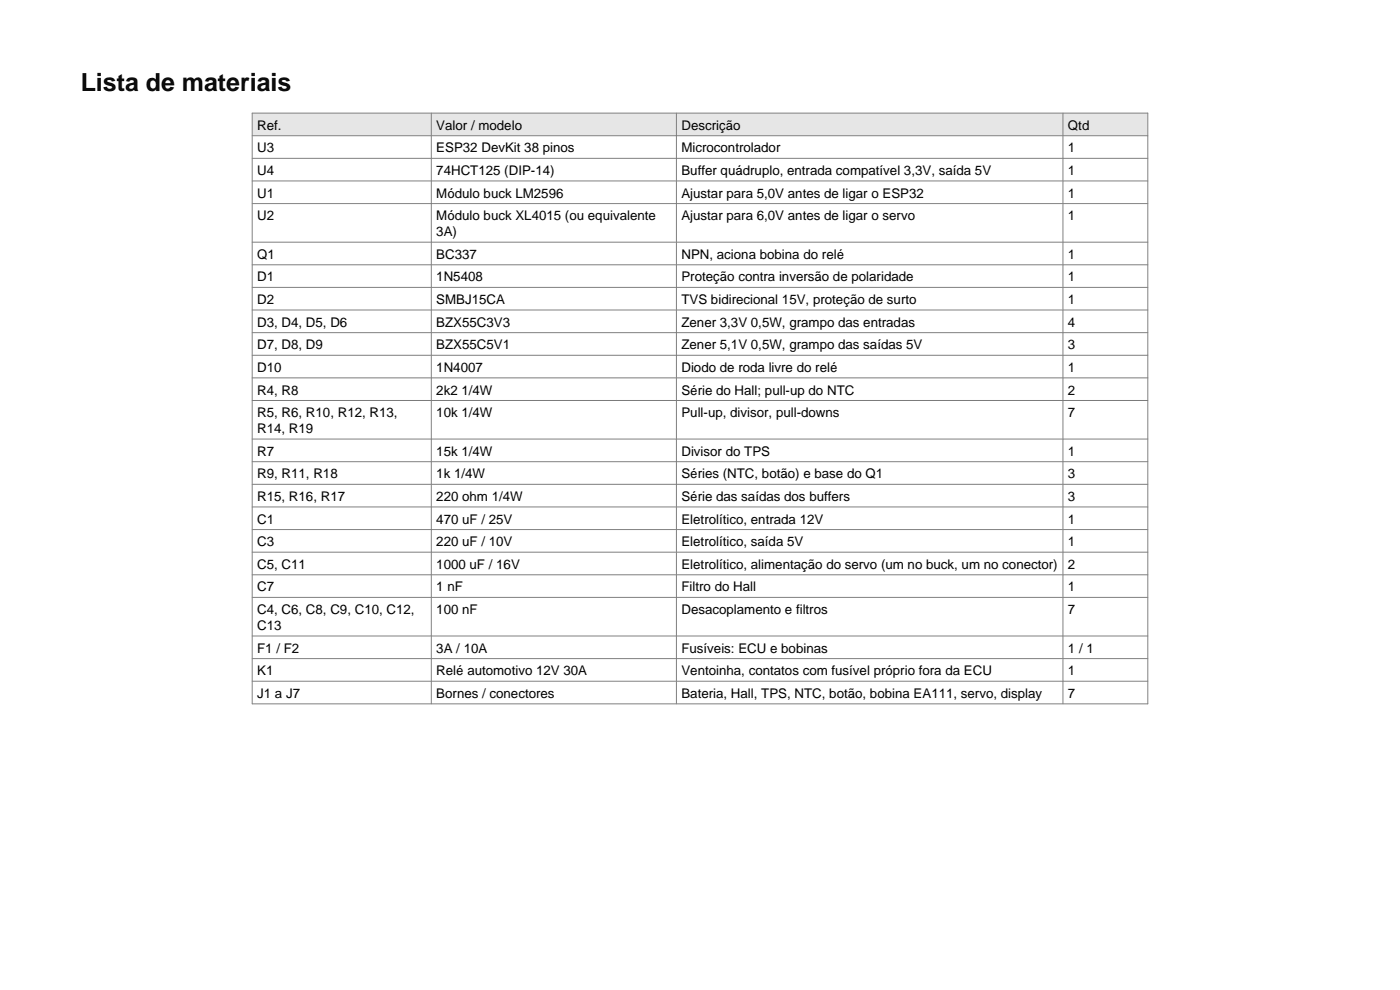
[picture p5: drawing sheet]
<svg xmlns="http://www.w3.org/2000/svg" width="297mm" height="210mm" viewBox="0 0 297 210" stroke-linecap="round" stroke-linejoin="round" font-family="sans-serif">
<defs><g id="words">
<text font-size="5.3" x="17.1" y="19.4">Lista de materiais</text>
<g font-size="2.8">
<text x="54.6" y="27.5">Ref.</text>
<text x="92.6" y="27.5">Valor / modelo</text>
<text x="144.6" y="27.5">Descrição</text>
<text x="226.6" y="27.5">Qtd</text>
<text x="54.6" y="32.3">U3</text>
<text x="92.6" y="32.3">ESP32 DevKit 38 pinos</text>
<text x="144.6" y="32.3">Microcontrolador</text>
<text x="226.6" y="32.3">1</text>
<text x="54.6" y="37.1">U4</text>
<text x="54.6" y="41.9">U1</text>
<text x="92.6" y="37.1">74HCT125 (DIP-14)</text>
<text x="92.6" y="41.9">Módulo buck LM2596</text>
<text x="144.6" y="37.1">Buffer quádruplo, entrada compatível 3,3V, saída 5V</text>
<text x="144.6" y="41.9">Ajustar para 5,0V antes de ligar o ESP32</text>
<text x="226.6" y="37.1">1</text>
<text x="226.6" y="41.9">1</text>
<text x="54.6" y="46.7">U2</text>
<text x="92.6" y="46.7">Módulo buck XL4015 (ou equivalente</text>
<text x="144.6" y="46.7">Ajustar para 6,0V antes de ligar o servo</text>
<text x="226.6" y="46.7">1</text>
<text x="92.6" y="50.1">3A)</text>
<text x="54.6" y="54.9">Q1</text>
<text x="54.6" y="59.7">D1</text>
<text x="92.6" y="54.9">BC337</text>
<text x="92.6" y="59.7">1N5408</text>
<text x="144.6" y="54.9">NPN, aciona bobina do relé</text>
<text x="144.6" y="59.7">Proteção contra inversão de polaridade</text>
<text x="226.6" y="54.9">1</text>
<text x="226.6" y="59.7">1</text>
<text x="54.6" y="64.5">D2</text>
<text x="92.6" y="64.5">SMBJ15CA</text>
<text x="144.6" y="64.5">TVS bidirecional 15V, proteção de surto</text>
<text x="226.6" y="64.5">1</text>
<text x="54.6" y="69.3">D3, D4, D5, D6</text>
<text x="92.6" y="69.3">BZX55C3V3</text>
<text x="144.6" y="69.3">Zener 3,3V 0,5W, grampo das entradas</text>
<text x="226.6" y="69.3">4</text>
<text x="54.6" y="74.1">D7, D8, D9</text>
<text x="92.6" y="74.1">BZX55C5V1</text>
<text x="144.6" y="74.1">Zener 5,1V 0,5W, grampo das saídas 5V</text>
<text x="226.6" y="74.1">3</text>
<text x="54.6" y="78.9">D10</text>
<text x="54.6" y="83.7">R4, R8</text>
<text x="92.6" y="78.9">1N4007</text>
<text x="92.6" y="83.7">2k2 1/4W</text>
<text x="144.6" y="78.9">Diodo de roda livre do relé</text>
<text x="144.6" y="83.7">Série do Hall; pull-up do NTC</text>
<text x="226.6" y="78.9">1</text>
<text x="226.6" y="83.7">2</text>
<text x="54.6" y="88.5">R5, R6, R10, R12, R13,</text>
<text x="92.6" y="88.5">10k 1/4W</text>
<text x="144.6" y="88.5">Pull-up, divisor, pull-downs</text>
<text x="226.6" y="88.5">7</text>
<text x="54.6" y="91.9">R14, R19</text>
<text x="54.6" y="96.7">R7</text>
<text x="54.6" y="101.5">R9, R11, R18</text>
<text x="92.6" y="96.7">15k 1/4W</text>
<text x="92.6" y="101.5">1k 1/4W</text>
<text x="144.6" y="96.7">Divisor do TPS</text>
<text x="144.6" y="101.5">Séries (NTC, botão) e base do Q1</text>
<text x="226.6" y="96.7">1</text>
<text x="226.6" y="101.5">3</text>
<text x="54.6" y="106.3">R15, R16, R17</text>
<text x="92.6" y="106.3">220 ohm 1/4W</text>
<text x="144.6" y="106.3">Série das saídas dos buffers</text>
<text x="226.6" y="106.3">3</text>
<text x="54.6" y="111.1">C1</text>
<text x="92.6" y="111.1">470 uF / 25V</text>
<text x="144.6" y="111.1">Eletrolítico, entrada 12V</text>
<text x="226.6" y="111.1">1</text>
<text x="54.6" y="115.9">C3</text>
<text x="92.6" y="115.9">220 uF / 10V</text>
<text x="144.6" y="115.9">Eletrolítico, saída 5V</text>
<text x="226.6" y="115.9">1</text>
<text x="54.6" y="120.7">C5, C11</text>
<text x="54.6" y="125.5">C7</text>
<text x="92.6" y="120.7">1000 uF / 16V</text>
<text x="92.6" y="125.5">1 nF</text>
<text x="144.6" y="120.7">Eletrolítico, alimentação do servo (um no buck, um no conector)</text>
<text x="144.6" y="125.5">Filtro do Hall</text>
<text x="226.6" y="120.7">2</text>
<text x="226.6" y="125.5">1</text>
<text x="54.6" y="130.3">C4, C6, C8, C9, C10, C12,</text>
<text x="92.6" y="130.3">100 nF</text>
<text x="144.6" y="130.3">Desacoplamento e filtros</text>
<text x="226.6" y="130.3">7</text>
<text x="54.6" y="133.6">C13</text>
<text x="54.6" y="138.4">F1 / F2</text>
<text x="54.6" y="143.2">K1</text>
<text x="92.6" y="138.4">3A / 10A</text>
<text x="92.6" y="143.2">Relé automotivo 12V 30A</text>
<text x="144.6" y="138.4">Fusíveis: ECU e bobinas</text>
<text x="144.6" y="143.2">Ventoinha, contatos com fusível próprio fora da ECU</text>
<text x="226.6" y="138.4">1 / 1</text>
<text x="226.6" y="143.2">1</text>
<text x="54.6" y="148">J1 a J7</text>
<text x="92.6" y="148">Bornes / conectores</text>
<text x="144.6" y="148">Bateria, Hall, TPS, NTC, botão, bobina EA111, servo, display</text>
<text x="226.6" y="148">7</text>
</g>
</g></defs>
<path d="M53.5 24h190v4.8h-190z" fill-rule="evenodd" fill="#e6e6e6"/>
<g fill="none" stroke="#808080" stroke-width=".21">
<path d="M53.5 24h190v125.3h-190zM53.5 28.8h190M53.5 33.6h190M53.5 38.4h190M91.5 24v125.3M143.5 24v125.3M225.5 24v125.3M53.5 43.2h190M53.5 51.4h190M53.5 56.2h190M53.5 61h190M53.5 65.8h190"/>
<path d="M53.5 70.6h190M53.5 75.4h190M53.5 80.2h190M53.5 85h190M53.5 93.1h190M53.5 97.9h190M53.5 102.7h190M53.5 107.5h190M53.5 112.3h190M53.5 117.1h190M53.5 121.9h190M53.5 126.7h190"/>
<path d="M53.5 134.9h190M53.5 139.7h190M53.5 144.5h190"/>
</g>
<use href="#words"/>
</svg>
